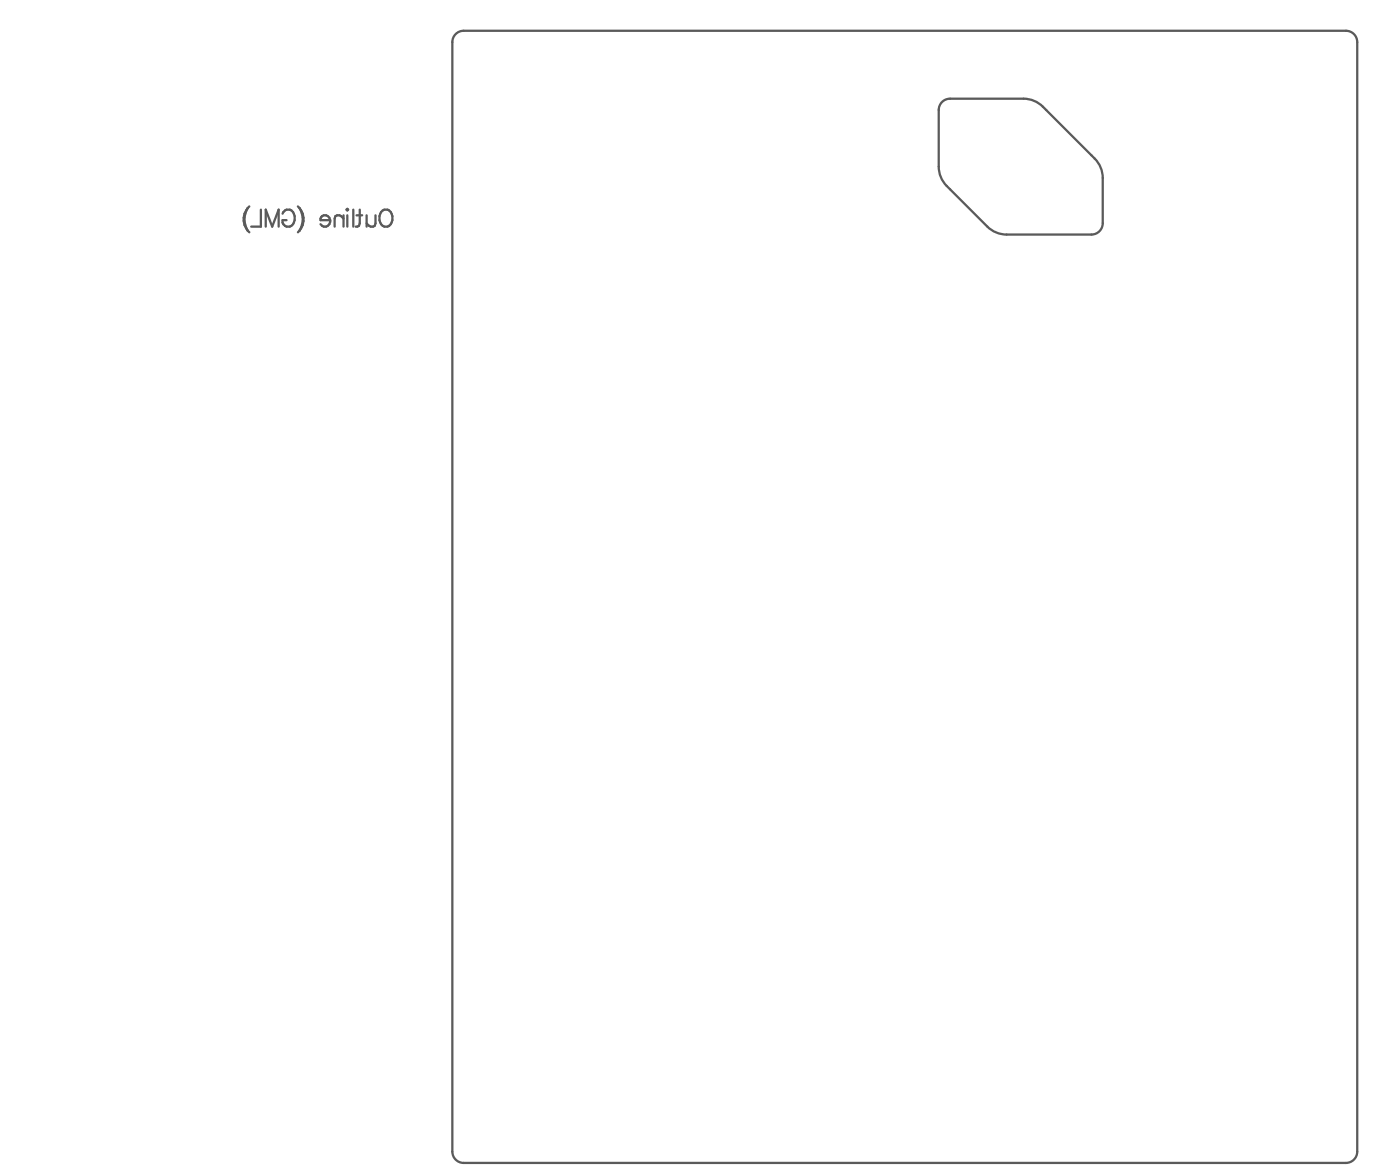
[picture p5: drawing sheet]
<svg xmlns="http://www.w3.org/2000/svg" width="412mm" height="346mm" viewBox="0 0 412 346" stroke-linecap="round" stroke-linejoin="round" font-family="sans-serif">
<g fill="none" stroke="#5a5a5a" stroke-width=".67">
<path d="M134.1 10a3.3 3.3 0 0 1 2.4-.9h259.6a3.3 3.3 0 0 1 3.4 3.3v326.4a3.3 3.3 0 0 1-3.4 3.4h-259.6a3.3 3.3 0 0 1-3.4-3.4v-326.4a3.3 3.3 0 0 1 1-2.4zM277.3 30a3.3 3.3 0 0 1 2.3-1h21.7a8 8 0 0 1 5.6 2.4l15.3 15.3a8 8 0 0 1 2.4 5.7v13.3a3.3 3.3 0 0 1-3.4 3.3h-24.9a8 8 0 0 1-5.7-2.3l-12-12a8 8 0 0 1-2.3-5.7v-16.6a3.3 3.3 0 0 1 1-2.4zM72.9 61.2a5.2 5.2 0 0 0 0 6.7M72.9 67.9l.5 .4M72.9 61.2a6.2 6.2 0 0 0 0 6.7M73.4 60.7l-.5 .5M76.8 61.7v5h-2.9M78.2 66.7v-5l1.9 5 1.9-5v5M83.2 62.9a1.84 1.84 0 0 1 2-1.2 1.84 1.84 0 0 1 1.5 1.9 2.3 2.3 0 0 1-2.4 3.1 1.68 1.68 0 0 1-1.1-1.9h1.1M87.7 60.7l.4 .5M88.1 61.2a5.2 5.2 0 0 1 0 6.7M88.1 67.9l-.4 .4"/>
<path d="M88.1 61.2a6.2 6.2 0 0 1 0 6.7M94.8 63.6a1.51 1.51 0 0 1 2.4 1.2h-2.9v-.5zM97.2 64.8a1.57 1.57 0 0 1-1 1.8 1.57 1.57 0 0 1-1.9-.6M101.1 64.3l-1.2-.9-1.2 .2-.2 .7v2.4M101.1 63.4v3.3M102.2 61.4l.3 .3-.3 .2-.2-.2zM102.2 63.4v3.3M104 61.7v5M104.9 63.4h1.7M105.9 61.7v4l-.3 .7-.9 .3M107.9 63.4v3.3M110.5 63.4v2.3l-.2 .7-1.2 .3-1.2-1"/>
<path d="M112.2 62.4a1.84 1.84 0 0 1 2.1-.7 1.84 1.84 0 0 1 1.2 1.9 2.3 2.3 0 0 1-2.4 3.1 2.89 2.89 0 0 1-.9-4.3z"/>
</g>
</svg>
